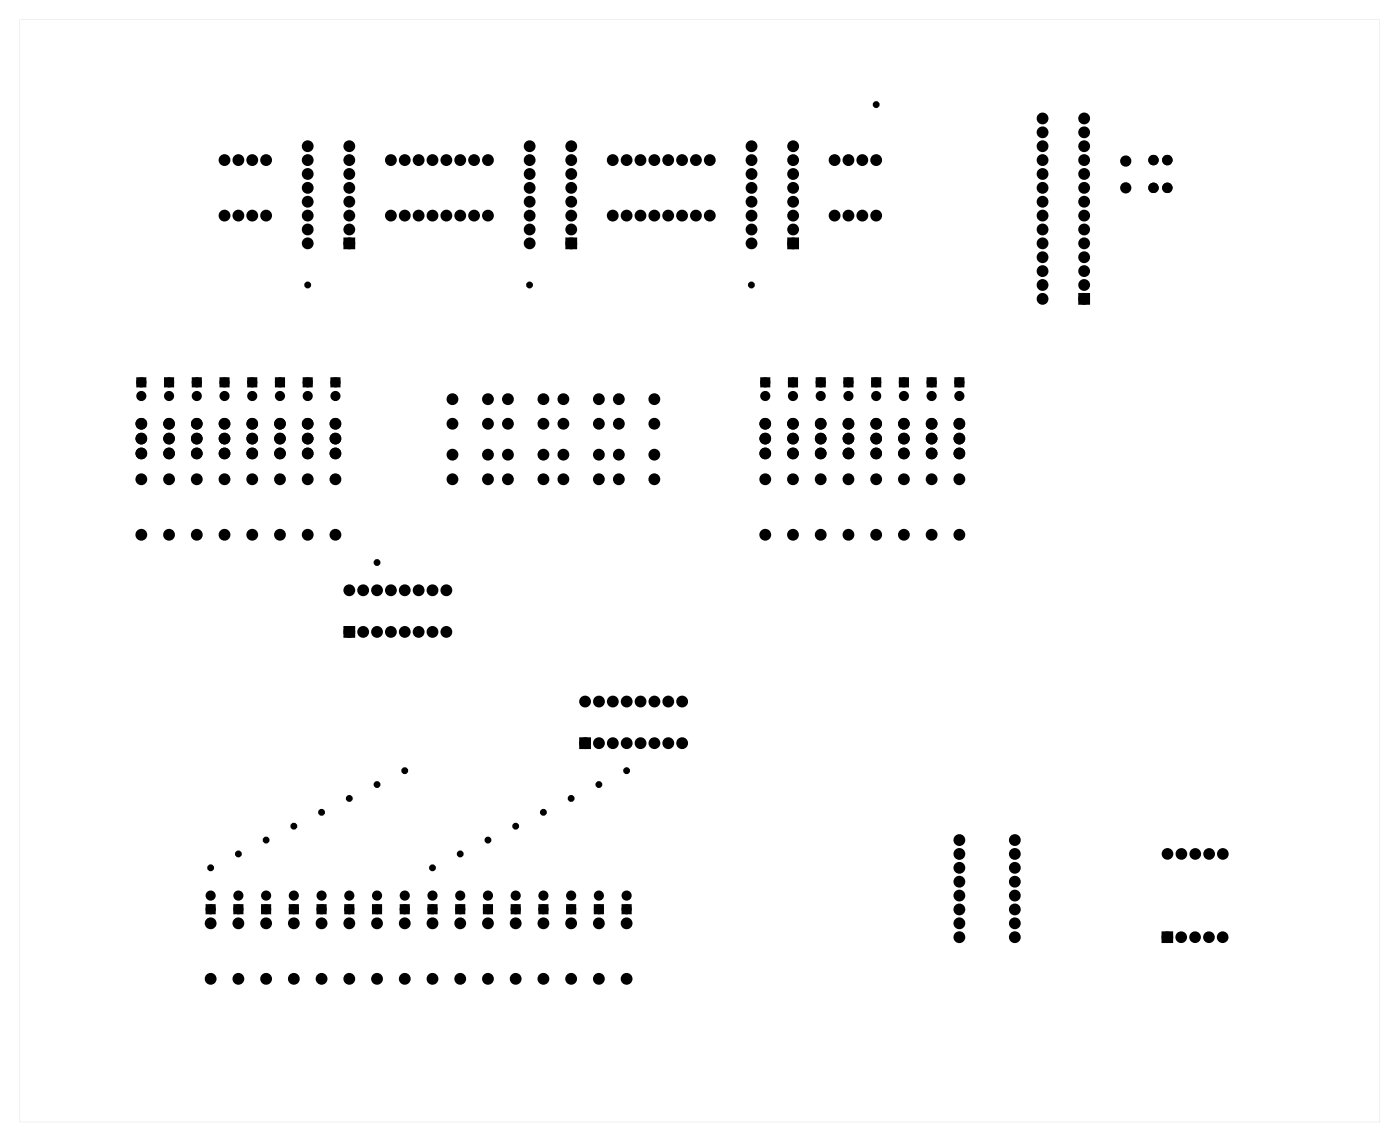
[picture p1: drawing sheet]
<svg xmlns="http://www.w3.org/2000/svg" width="256mm" height="209mm" viewBox="0 0 256 209" stroke-linecap="round" stroke-linejoin="round" font-family="sans-serif">
<g fill="#000">
<path d="M63.3 43.8h1.4v1.4h-1.4zM104 43.8h1.3v1.4h-1.3zM144.6 43.9h1.4v1.3h-1.4zM197.9 54h1.4v1.4h-1.4zM25.3 69.4h1.2v1.2h-1.2zM30.4 69.4h1.2v1.2h-1.2zM35.5 69.4h1.2v1.2h-1.2zM40.5 69.4h1.2v1.2h-1.2zM45.6 69.4h1.2v1.2h-1.2zM50.7 69.4h1.2v1.2h-1.2zM55.8 69.4h1.2v1.2h-1.2zM60.8 69.4h1.2v1.2h-1.2z"/>
<path d="M139.6 69.4h1.2v1.2h-1.2zM144.7 69.4h1.2v1.2h-1.2zM149.7 69.4h1.2v1.2h-1.2zM154.8 69.4h1.2v1.2h-1.2zM159.9 69.4h1.2v1.2h-1.2zM165 69.4h1.2v1.2h-1.2zM170.1 69.4h1.2v1.2h-1.2zM175.1 69.4h1.2v1.2h-1.2zM63.3 115h1.4v1.4h-1.4zM106.5 135.3h1.4v1.4h-1.4zM38 165.8h1.2v1.2h-1.2zM43.1 165.8h1.2v1.2h-1.2z"/>
<path d="M48.2 165.8h1.2v1.2h-1.2zM53.2 165.8h1.2v1.2h-1.2zM58.3 165.8h1.2v1.2h-1.2zM63.4 165.8h1.2v1.2h-1.2zM68.5 165.8h1.2v1.2h-1.2zM73.5 165.8h1.2v1.2h-1.2zM78.6 165.8h1.2v1.2h-1.2zM83.7 165.8h1.2v1.2h-1.2zM88.8 165.8h1.2v1.2h-1.2zM93.9 165.8h1.2v1.2h-1.2zM98.9 165.8h1.2v1.2h-1.2zM104 165.8h1.2v1.2h-1.2z"/>
<path d="M109.1 165.8h1.2v1.2h-1.2zM114.2 165.8h1.2v1.2h-1.2zM213.1 170.8h1.5v1.5h-1.5z"/>
<path d="M3.6 3.6h249.2v201.8h-249.2zM3.6 3.6v201.8h249.2v-201.8z"/>
</g>
<g fill="none" stroke="#000" stroke-width=".76" stroke-linecap="butt">
<path d="M63.3 43.8h1.4v1.4h-1.4zM104 43.8h1.3v1.4h-1.3zM144.6 43.9h1.4v1.3h-1.4zM197.9 54h1.4v1.4h-1.4zM63.3 115h1.4v1.4h-1.4zM106.5 135.3h1.4v1.4h-1.4z"/>
<circle cx="41.1" cy="29.3" r=".7"/>
<circle cx="41.1" cy="39.5" r=".7"/>
<circle cx="43.7" cy="29.3" r=".7"/>
<circle cx="43.7" cy="39.5" r=".7"/>
<circle cx="46.2" cy="29.3" r=".7"/>
<circle cx="46.2" cy="39.5" r=".7"/>
<circle cx="48.8" cy="29.3" r=".7"/>
<circle cx="48.8" cy="39.5" r=".7"/>
<circle cx="56.4" cy="34.4" r=".7"/>
<circle cx="56.4" cy="26.8" r=".7"/>
<circle cx="56.4" cy="36.9" r=".7"/>
<circle cx="56.4" cy="39.5" r=".7"/>
<circle cx="56.4" cy="29.3" r=".7"/>
<circle cx="56.4" cy="31.8" r=".7"/>
<circle cx="64" cy="39.5" r=".7"/>
<circle cx="64" cy="31.8" r=".7"/>
<circle cx="64" cy="36.9" r=".7"/>
<circle cx="64" cy="34.4" r=".7"/>
<circle cx="64" cy="29.3" r=".7"/>
<circle cx="64" cy="26.8" r=".7"/>
<circle cx="71.6" cy="29.3" r=".7"/>
<circle cx="71.6" cy="39.5" r=".7"/>
<circle cx="74.2" cy="29.3" r=".7"/>
<circle cx="74.2" cy="39.5" r=".7"/>
<circle cx="76.7" cy="29.3" r=".7"/>
<circle cx="76.7" cy="39.5" r=".7"/>
<circle cx="79.2" cy="29.3" r=".7"/>
<circle cx="79.2" cy="39.5" r=".7"/>
<circle cx="81.8" cy="29.3" r=".7"/>
<circle cx="81.8" cy="39.5" r=".7"/>
<circle cx="84.3" cy="29.3" r=".7"/>
<circle cx="84.3" cy="39.5" r=".7"/>
<circle cx="86.9" cy="29.3" r=".7"/>
<circle cx="86.9" cy="39.5" r=".7"/>
<circle cx="89.4" cy="29.3" r=".7"/>
<circle cx="89.4" cy="39.5" r=".7"/>
<circle cx="97" cy="26.8" r=".7"/>
<circle cx="97" cy="29.3" r=".7"/>
<circle cx="97" cy="31.8" r=".7"/>
<circle cx="97" cy="36.9" r=".7"/>
<circle cx="97" cy="34.4" r=".7"/>
<circle cx="97" cy="39.5" r=".7"/>
<circle cx="104.6" cy="36.9" r=".7"/>
<circle cx="104.6" cy="34.4" r=".7"/>
<circle cx="104.6" cy="26.8" r=".7"/>
<circle cx="104.6" cy="31.8" r=".7"/>
<circle cx="104.6" cy="29.3" r=".7"/>
<circle cx="104.6" cy="39.5" r=".7"/>
<circle cx="112.2" cy="29.3" r=".7"/>
<circle cx="112.2" cy="39.5" r=".7"/>
<circle cx="114.8" cy="29.3" r=".7"/>
<circle cx="114.8" cy="39.5" r=".7"/>
<circle cx="117.3" cy="29.3" r=".7"/>
<circle cx="117.3" cy="39.5" r=".7"/>
<circle cx="119.9" cy="29.3" r=".7"/>
<circle cx="119.9" cy="39.5" r=".7"/>
<circle cx="122.4" cy="29.3" r=".7"/>
<circle cx="122.4" cy="39.5" r=".7"/>
<circle cx="124.9" cy="29.3" r=".7"/>
<circle cx="124.9" cy="39.5" r=".7"/>
<circle cx="127.5" cy="29.3" r=".7"/>
<circle cx="127.5" cy="39.5" r=".7"/>
<circle cx="130" cy="29.3" r=".7"/>
<circle cx="130" cy="39.5" r=".7"/>
<circle cx="137.7" cy="26.8" r=".7"/>
<circle cx="137.7" cy="34.4" r=".7"/>
<circle cx="137.7" cy="39.5" r=".7"/>
<circle cx="137.7" cy="31.8" r=".7"/>
<circle cx="137.7" cy="29.3" r=".7"/>
<circle cx="137.7" cy="36.9" r=".7"/>
<circle cx="145.3" cy="39.5" r=".7"/>
<circle cx="145.3" cy="31.8" r=".7"/>
<circle cx="145.3" cy="29.3" r=".7"/>
<circle cx="145.3" cy="26.8" r=".7"/>
<circle cx="145.3" cy="36.9" r=".7"/>
<circle cx="145.3" cy="34.4" r=".7"/>
<circle cx="152.9" cy="29.3" r=".7"/>
<circle cx="152.9" cy="39.5" r=".7"/>
<circle cx="155.4" cy="29.3" r=".7"/>
<circle cx="155.4" cy="39.5" r=".7"/>
<circle cx="158" cy="29.3" r=".7"/>
<circle cx="158" cy="39.5" r=".7"/>
<circle cx="160.5" cy="29.3" r=".7"/>
<circle cx="160.5" cy="39.5" r=".7"/>
<circle cx="191" cy="24.2" r=".7"/>
<circle cx="191" cy="29.3" r=".7"/>
<circle cx="191" cy="26.8" r=".7"/>
<circle cx="191" cy="31.8" r=".7"/>
<circle cx="191" cy="21.7" r=".7"/>
<circle cx="191" cy="34.4" r=".7"/>
<circle cx="191" cy="36.9" r=".7"/>
<circle cx="191" cy="39.5" r=".7"/>
<circle cx="198.6" cy="31.8" r=".7"/>
<circle cx="198.6" cy="29.3" r=".7"/>
<circle cx="198.6" cy="26.8" r=".7"/>
<circle cx="198.6" cy="24.2" r=".7"/>
<circle cx="198.6" cy="21.7" r=".7"/>
<circle cx="198.6" cy="34.4" r=".7"/>
<circle cx="198.6" cy="39.5" r=".7"/>
<circle cx="198.6" cy="36.9" r=".7"/>
<circle cx="56.4" cy="44.5" r=".7"/>
<circle cx="56.4" cy="42" r=".7"/>
<circle cx="64" cy="44.5" r=".7"/>
<circle cx="64" cy="42" r=".7"/>
<circle cx="97" cy="44.5" r=".7"/>
<circle cx="97" cy="42" r=".7"/>
<circle cx="104.6" cy="44.5" r=".7"/>
<circle cx="104.6" cy="42" r=".7"/>
<circle cx="137.7" cy="44.5" r=".7"/>
<circle cx="137.7" cy="42" r=".7"/>
<circle cx="145.3" cy="44.5" r=".7"/>
<circle cx="145.3" cy="42" r=".7"/>
<circle cx="191" cy="54.7" r=".7"/>
<circle cx="191" cy="52.2" r=".7"/>
<circle cx="191" cy="44.5" r=".7"/>
<circle cx="191" cy="47.1" r=".7"/>
<circle cx="191" cy="42" r=".7"/>
<circle cx="191" cy="49.6" r=".7"/>
<circle cx="198.6" cy="54.7" r=".7"/>
<circle cx="198.6" cy="42" r=".7"/>
<circle cx="198.6" cy="49.6" r=".7"/>
<circle cx="198.6" cy="47.1" r=".7"/>
<circle cx="198.6" cy="52.2" r=".7"/>
<circle cx="198.6" cy="44.5" r=".7"/>
<circle cx="82.9" cy="77.6" r=".7"/>
<circle cx="82.9" cy="73.1" r=".7"/>
<circle cx="89.4" cy="77.6" r=".7"/>
<circle cx="89.4" cy="73.1" r=".7"/>
<circle cx="93" cy="77.6" r=".7"/>
<circle cx="93" cy="73.1" r=".7"/>
<circle cx="99.5" cy="77.6" r=".7"/>
<circle cx="99.5" cy="73.1" r=".7"/>
<circle cx="103.2" cy="77.6" r=".7"/>
<circle cx="103.2" cy="73.1" r=".7"/>
<circle cx="109.7" cy="77.6" r=".7"/>
<circle cx="109.7" cy="73.1" r=".7"/>
<circle cx="113.4" cy="77.6" r=".7"/>
<circle cx="113.4" cy="73.1" r=".7"/>
<circle cx="119.9" cy="77.6" r=".7"/>
<circle cx="119.9" cy="73.1" r=".7"/>
<circle cx="25.9" cy="87.7" r=".7"/>
<circle cx="25.9" cy="97.9" r=".7"/>
<circle cx="31" cy="87.7" r=".7"/>
<circle cx="31" cy="97.9" r=".7"/>
<circle cx="36.1" cy="87.7" r=".7"/>
<circle cx="36.1" cy="97.9" r=".7"/>
<circle cx="41.1" cy="87.7" r=".7"/>
<circle cx="41.1" cy="97.9" r=".7"/>
<circle cx="46.2" cy="87.7" r=".7"/>
<circle cx="46.2" cy="97.9" r=".7"/>
<circle cx="51.3" cy="87.7" r=".7"/>
<circle cx="51.3" cy="97.9" r=".7"/>
<circle cx="56.4" cy="87.7" r=".7"/>
<circle cx="56.4" cy="97.9" r=".7"/>
<circle cx="61.5" cy="87.7" r=".7"/>
<circle cx="61.5" cy="97.9" r=".7"/>
<circle cx="82.9" cy="87.7" r=".7"/>
<circle cx="82.9" cy="83.2" r=".7"/>
<circle cx="89.4" cy="87.7" r=".7"/>
<circle cx="89.4" cy="83.2" r=".7"/>
<circle cx="93" cy="87.7" r=".7"/>
<circle cx="93" cy="83.2" r=".7"/>
<circle cx="99.5" cy="87.7" r=".7"/>
<circle cx="99.5" cy="83.2" r=".7"/>
<circle cx="103.2" cy="87.7" r=".7"/>
<circle cx="103.2" cy="83.2" r=".7"/>
<circle cx="109.7" cy="87.7" r=".7"/>
<circle cx="109.7" cy="83.2" r=".7"/>
<circle cx="113.4" cy="87.7" r=".7"/>
<circle cx="113.4" cy="83.2" r=".7"/>
<circle cx="119.9" cy="87.7" r=".7"/>
<circle cx="119.9" cy="83.2" r=".7"/>
<circle cx="140.2" cy="87.7" r=".7"/>
<circle cx="140.2" cy="97.9" r=".7"/>
<circle cx="145.3" cy="87.7" r=".7"/>
<circle cx="145.3" cy="97.9" r=".7"/>
<circle cx="150.3" cy="87.7" r=".7"/>
<circle cx="150.3" cy="97.9" r=".7"/>
<circle cx="155.4" cy="87.7" r=".7"/>
<circle cx="155.4" cy="97.9" r=".7"/>
<circle cx="160.5" cy="87.7" r=".7"/>
<circle cx="160.5" cy="97.9" r=".7"/>
<circle cx="165.6" cy="87.7" r=".7"/>
<circle cx="165.6" cy="97.9" r=".7"/>
<circle cx="170.7" cy="87.7" r=".7"/>
<circle cx="170.7" cy="97.9" r=".7"/>
<circle cx="175.7" cy="87.7" r=".7"/>
<circle cx="175.7" cy="97.9" r=".7"/>
<circle cx="64" cy="108" r=".7"/>
<circle cx="64" cy="115.7" r=".7"/>
<circle cx="66.5" cy="108" r=".7"/>
<circle cx="66.5" cy="115.7" r=".7"/>
<circle cx="69.1" cy="108" r=".7"/>
<circle cx="69.1" cy="115.7" r=".7"/>
<circle cx="71.6" cy="108" r=".7"/>
<circle cx="71.6" cy="115.7" r=".7"/>
<circle cx="74.2" cy="108" r=".7"/>
<circle cx="74.2" cy="115.7" r=".7"/>
<circle cx="76.7" cy="108" r=".7"/>
<circle cx="76.7" cy="115.7" r=".7"/>
<circle cx="79.2" cy="108" r=".7"/>
<circle cx="79.2" cy="115.7" r=".7"/>
<circle cx="81.8" cy="108" r=".7"/>
<circle cx="81.8" cy="115.7" r=".7"/>
<circle cx="107.2" cy="128.4" r=".7"/>
<circle cx="107.2" cy="136" r=".7"/>
<circle cx="109.7" cy="128.4" r=".7"/>
<circle cx="109.7" cy="136" r=".7"/>
<circle cx="112.3" cy="128.4" r=".7"/>
<circle cx="112.3" cy="136" r=".7"/>
<circle cx="114.8" cy="128.4" r=".7"/>
<circle cx="114.8" cy="136" r=".7"/>
<circle cx="117.3" cy="128.4" r=".7"/>
<circle cx="117.3" cy="136" r=".7"/>
<circle cx="119.9" cy="128.4" r=".7"/>
<circle cx="119.9" cy="136" r=".7"/>
<circle cx="122.4" cy="128.4" r=".7"/>
<circle cx="122.4" cy="136" r=".7"/>
<circle cx="125" cy="128.4" r=".7"/>
<circle cx="125" cy="136" r=".7"/>
<circle cx="175.7" cy="158.8" r=".7"/>
<circle cx="175.7" cy="156.3" r=".7"/>
<circle cx="175.7" cy="153.8" r=".7"/>
<circle cx="185.9" cy="156.3" r=".7"/>
<circle cx="185.9" cy="158.8" r=".7"/>
<circle cx="185.9" cy="153.8" r=".7"/>
<circle cx="38.6" cy="169" r=".7"/>
<circle cx="38.6" cy="179.2" r=".7"/>
<circle cx="43.7" cy="169" r=".7"/>
<circle cx="43.7" cy="179.2" r=".7"/>
<circle cx="48.8" cy="169" r=".7"/>
<circle cx="48.8" cy="179.2" r=".7"/>
<circle cx="53.8" cy="169" r=".7"/>
<circle cx="53.8" cy="179.2" r=".7"/>
<circle cx="58.9" cy="169" r=".7"/>
<circle cx="58.9" cy="179.2" r=".7"/>
<circle cx="64" cy="169" r=".7"/>
<circle cx="64" cy="179.2" r=".7"/>
<circle cx="69.1" cy="169" r=".7"/>
<circle cx="69.1" cy="179.2" r=".7"/>
<circle cx="74.2" cy="169" r=".7"/>
<circle cx="74.2" cy="179.2" r=".7"/>
<circle cx="79.2" cy="169" r=".7"/>
<circle cx="79.2" cy="179.2" r=".7"/>
<circle cx="84.3" cy="169" r=".7"/>
<circle cx="84.3" cy="179.2" r=".7"/>
<circle cx="89.4" cy="169" r=".7"/>
<circle cx="89.4" cy="179.2" r=".7"/>
<circle cx="94.5" cy="169" r=".7"/>
<circle cx="94.5" cy="179.2" r=".7"/>
<circle cx="99.5" cy="169" r=".7"/>
<circle cx="99.5" cy="179.2" r=".7"/>
<circle cx="104.6" cy="169" r=".7"/>
<circle cx="104.6" cy="179.2" r=".7"/>
<circle cx="109.7" cy="169" r=".7"/>
<circle cx="109.7" cy="179.2" r=".7"/>
<circle cx="114.8" cy="169" r=".7"/>
<circle cx="114.8" cy="179.2" r=".7"/>
<circle cx="175.7" cy="166.5" r=".7"/>
<circle cx="175.7" cy="163.9" r=".7"/>
<circle cx="175.7" cy="171.5" r=".7"/>
<circle cx="175.7" cy="161.4" r=".7"/>
<circle cx="175.7" cy="169" r=".7"/>
<circle cx="185.9" cy="161.4" r=".7"/>
<circle cx="185.9" cy="166.5" r=".7"/>
<circle cx="185.9" cy="163.9" r=".7"/>
<circle cx="185.9" cy="169" r=".7"/>
<circle cx="185.9" cy="171.5" r=".7"/>
</g>
<g fill="#000">
<circle cx="160.5" cy="19.1" r=".35"/>
<circle cx="41.1" cy="39.5" r=".7"/>
<circle cx="41.1" cy="29.3" r=".7"/>
<circle cx="43.7" cy="39.5" r=".7"/>
<circle cx="43.7" cy="29.3" r=".7"/>
<circle cx="46.2" cy="39.5" r=".7"/>
<circle cx="46.2" cy="29.3" r=".7"/>
<circle cx="48.8" cy="39.5" r=".7"/>
<circle cx="48.8" cy="29.3" r=".7"/>
<circle cx="56.4" cy="26.8" r=".7"/>
<circle cx="56.4" cy="31.8" r=".7"/>
<circle cx="56.4" cy="29.3" r=".7"/>
<circle cx="56.4" cy="34.4" r=".7"/>
<circle cx="56.4" cy="39.5" r=".7"/>
<circle cx="56.4" cy="36.9" r=".7"/>
<circle cx="64" cy="31.8" r=".7"/>
<circle cx="64" cy="29.3" r=".7"/>
<circle cx="64" cy="26.8" r=".7"/>
<circle cx="64" cy="39.5" r=".7"/>
<circle cx="64" cy="36.9" r=".7"/>
<circle cx="64" cy="34.4" r=".7"/>
<circle cx="71.6" cy="39.5" r=".7"/>
<circle cx="71.6" cy="29.3" r=".7"/>
<circle cx="74.2" cy="39.5" r=".7"/>
<circle cx="74.2" cy="29.3" r=".7"/>
<circle cx="76.7" cy="39.5" r=".7"/>
<circle cx="76.7" cy="29.3" r=".7"/>
<circle cx="79.2" cy="39.5" r=".7"/>
<circle cx="79.2" cy="29.3" r=".7"/>
<circle cx="81.8" cy="39.5" r=".7"/>
<circle cx="81.8" cy="29.3" r=".7"/>
<circle cx="84.3" cy="39.5" r=".7"/>
<circle cx="84.3" cy="29.3" r=".7"/>
<circle cx="86.9" cy="39.5" r=".7"/>
<circle cx="86.9" cy="29.3" r=".7"/>
<circle cx="89.4" cy="39.5" r=".7"/>
<circle cx="89.4" cy="29.3" r=".7"/>
<circle cx="97" cy="26.8" r=".7"/>
<circle cx="97" cy="39.5" r=".7"/>
<circle cx="97" cy="34.4" r=".7"/>
<circle cx="97" cy="36.9" r=".7"/>
<circle cx="97" cy="29.3" r=".7"/>
<circle cx="97" cy="31.8" r=".7"/>
<circle cx="104.6" cy="26.8" r=".7"/>
<circle cx="104.6" cy="39.5" r=".7"/>
<circle cx="104.6" cy="31.8" r=".7"/>
<circle cx="104.6" cy="34.4" r=".7"/>
<circle cx="104.6" cy="29.3" r=".7"/>
<circle cx="104.6" cy="36.9" r=".7"/>
<circle cx="112.2" cy="39.5" r=".7"/>
<circle cx="112.2" cy="29.3" r=".7"/>
<circle cx="114.8" cy="39.5" r=".7"/>
<circle cx="114.8" cy="29.3" r=".7"/>
<circle cx="117.3" cy="39.5" r=".7"/>
<circle cx="117.3" cy="29.3" r=".7"/>
<circle cx="119.9" cy="39.5" r=".7"/>
<circle cx="119.9" cy="29.3" r=".7"/>
<circle cx="122.4" cy="39.5" r=".7"/>
<circle cx="122.4" cy="29.3" r=".7"/>
<circle cx="124.9" cy="39.5" r=".7"/>
<circle cx="124.9" cy="29.3" r=".7"/>
<circle cx="127.5" cy="39.5" r=".7"/>
<circle cx="127.5" cy="29.3" r=".7"/>
<circle cx="130" cy="39.5" r=".7"/>
<circle cx="130" cy="29.3" r=".7"/>
<circle cx="137.7" cy="26.8" r=".7"/>
<circle cx="137.7" cy="39.5" r=".7"/>
<circle cx="137.7" cy="36.9" r=".7"/>
<circle cx="137.7" cy="31.8" r=".7"/>
<circle cx="137.7" cy="29.3" r=".7"/>
<circle cx="137.7" cy="34.4" r=".7"/>
<circle cx="145.3" cy="26.8" r=".7"/>
<circle cx="145.3" cy="39.5" r=".7"/>
<circle cx="145.3" cy="31.8" r=".7"/>
<circle cx="145.3" cy="36.9" r=".7"/>
<circle cx="145.3" cy="34.4" r=".7"/>
<circle cx="145.3" cy="29.3" r=".7"/>
<circle cx="152.9" cy="39.5" r=".7"/>
<circle cx="152.9" cy="29.3" r=".7"/>
<circle cx="155.4" cy="39.5" r=".7"/>
<circle cx="155.4" cy="29.3" r=".7"/>
<circle cx="158" cy="39.5" r=".7"/>
<circle cx="158" cy="29.3" r=".7"/>
<circle cx="160.5" cy="39.5" r=".7"/>
<circle cx="160.5" cy="29.3" r=".7"/>
<circle cx="191" cy="29.3" r=".7"/>
<circle cx="191" cy="26.8" r=".7"/>
<circle cx="191" cy="31.8" r=".7"/>
<circle cx="191" cy="24.2" r=".7"/>
<circle cx="191" cy="21.7" r=".7"/>
<circle cx="191" cy="34.4" r=".7"/>
<circle cx="191" cy="39.5" r=".7"/>
<circle cx="191" cy="36.9" r=".7"/>
<circle cx="198.6" cy="31.8" r=".7"/>
<circle cx="198.6" cy="29.3" r=".7"/>
<circle cx="198.6" cy="26.8" r=".7"/>
<circle cx="198.6" cy="24.2" r=".7"/>
<circle cx="198.6" cy="21.7" r=".7"/>
<circle cx="198.6" cy="36.9" r=".7"/>
<circle cx="198.6" cy="34.4" r=".7"/>
<circle cx="198.6" cy="39.5" r=".7"/>
<circle cx="206.2" cy="29.5" r=".65"/>
<circle cx="206.2" cy="34.4" r=".65"/>
<circle cx="211.3" cy="29.3" r=".59"/>
<circle cx="211.3" cy="34.4" r=".59"/>
<circle cx="213.8" cy="29.3" r=".59"/>
<circle cx="213.8" cy="34.4" r=".59"/>
<circle cx="56.4" cy="52.2" r=".35"/>
<circle cx="56.4" cy="44.5" r=".7"/>
<circle cx="56.4" cy="42" r=".7"/>
<circle cx="64" cy="44.5" r=".7"/>
<circle cx="64" cy="42" r=".7"/>
<circle cx="97" cy="52.2" r=".35"/>
<circle cx="97" cy="44.5" r=".7"/>
<circle cx="97" cy="42" r=".7"/>
<circle cx="104.6" cy="44.5" r=".7"/>
<circle cx="104.6" cy="42" r=".7"/>
<circle cx="137.6" cy="52.2" r=".35"/>
<circle cx="137.7" cy="42" r=".7"/>
<circle cx="137.7" cy="44.5" r=".7"/>
<circle cx="145.3" cy="42" r=".7"/>
<circle cx="145.3" cy="44.5" r=".7"/>
<circle cx="191" cy="47.1" r=".7"/>
<circle cx="191" cy="44.5" r=".7"/>
<circle cx="191" cy="42" r=".7"/>
<circle cx="191" cy="52.2" r=".7"/>
<circle cx="191" cy="49.6" r=".7"/>
<circle cx="191" cy="54.7" r=".7"/>
<circle cx="198.6" cy="47.1" r=".7"/>
<circle cx="198.6" cy="44.5" r=".7"/>
<circle cx="198.6" cy="42" r=".7"/>
<circle cx="198.6" cy="52.2" r=".7"/>
<circle cx="198.6" cy="49.6" r=".7"/>
<circle cx="198.6" cy="54.7" r=".7"/>
<circle cx="25.9" cy="77.6" r=".72"/>
<circle cx="25.9" cy="70" r=".6"/>
<circle cx="25.9" cy="72.5" r=".6"/>
<circle cx="31" cy="77.6" r=".72"/>
<circle cx="31" cy="70" r=".6"/>
<circle cx="31" cy="72.5" r=".6"/>
<circle cx="36" cy="77.6" r=".72"/>
<circle cx="36.1" cy="70" r=".6"/>
<circle cx="36.1" cy="72.5" r=".6"/>
<circle cx="41.1" cy="77.6" r=".72"/>
<circle cx="41.1" cy="70" r=".6"/>
<circle cx="41.1" cy="72.5" r=".6"/>
<circle cx="46.2" cy="77.6" r=".72"/>
<circle cx="46.2" cy="70" r=".6"/>
<circle cx="46.2" cy="72.5" r=".6"/>
<circle cx="51.3" cy="77.6" r=".72"/>
<circle cx="51.3" cy="70" r=".6"/>
<circle cx="51.3" cy="72.5" r=".6"/>
<circle cx="56.4" cy="77.6" r=".72"/>
<circle cx="56.4" cy="70" r=".6"/>
<circle cx="56.4" cy="72.5" r=".6"/>
<circle cx="61.4" cy="70" r=".6"/>
<circle cx="61.4" cy="72.5" r=".6"/>
<circle cx="61.4" cy="77.6" r=".72"/>
<circle cx="82.9" cy="77.6" r=".7"/>
<circle cx="82.9" cy="73.1" r=".7"/>
<circle cx="89.4" cy="73.1" r=".7"/>
<circle cx="89.4" cy="77.6" r=".7"/>
<circle cx="93" cy="77.6" r=".7"/>
<circle cx="93" cy="73.1" r=".7"/>
<circle cx="99.5" cy="73.1" r=".7"/>
<circle cx="99.5" cy="77.6" r=".7"/>
<circle cx="103.2" cy="77.6" r=".7"/>
<circle cx="103.2" cy="73.1" r=".7"/>
<circle cx="109.7" cy="73.1" r=".7"/>
<circle cx="109.7" cy="77.6" r=".7"/>
<circle cx="113.4" cy="73.1" r=".7"/>
<circle cx="113.4" cy="77.6" r=".7"/>
<circle cx="119.9" cy="73.1" r=".7"/>
<circle cx="119.9" cy="77.6" r=".7"/>
<circle cx="140.2" cy="77.6" r=".72"/>
<circle cx="140.2" cy="70" r=".6"/>
<circle cx="140.2" cy="72.5" r=".6"/>
<circle cx="145.3" cy="77.6" r=".72"/>
<circle cx="145.3" cy="70" r=".6"/>
<circle cx="145.3" cy="72.5" r=".6"/>
<circle cx="150.3" cy="77.6" r=".72"/>
<circle cx="150.3" cy="70" r=".6"/>
<circle cx="150.3" cy="72.5" r=".6"/>
<circle cx="155.4" cy="77.6" r=".72"/>
<circle cx="155.4" cy="70" r=".6"/>
<circle cx="155.4" cy="72.5" r=".6"/>
<circle cx="160.5" cy="77.6" r=".72"/>
<circle cx="160.5" cy="70" r=".6"/>
<circle cx="160.5" cy="72.5" r=".6"/>
<circle cx="165.6" cy="77.6" r=".72"/>
<circle cx="165.6" cy="70" r=".6"/>
<circle cx="165.6" cy="72.5" r=".6"/>
<circle cx="170.7" cy="77.6" r=".72"/>
<circle cx="170.7" cy="70" r=".6"/>
<circle cx="170.7" cy="72.5" r=".6"/>
<circle cx="175.7" cy="77.6" r=".72"/>
<circle cx="175.7" cy="70" r=".6"/>
<circle cx="175.7" cy="72.5" r=".6"/>
<circle cx="25.9" cy="80.3" r=".72"/>
<circle cx="25.9" cy="83" r=".72"/>
<circle cx="25.9" cy="87.7" r=".7"/>
<circle cx="25.9" cy="97.9" r=".7"/>
<circle cx="31" cy="80.3" r=".72"/>
<circle cx="31" cy="83" r=".72"/>
<circle cx="31" cy="87.7" r=".7"/>
<circle cx="31" cy="97.9" r=".7"/>
<circle cx="36" cy="80.3" r=".72"/>
<circle cx="36" cy="83" r=".72"/>
<circle cx="36.1" cy="87.7" r=".7"/>
<circle cx="36.1" cy="97.9" r=".7"/>
<circle cx="41.1" cy="80.3" r=".72"/>
<circle cx="41.1" cy="83" r=".72"/>
<circle cx="41.1" cy="87.7" r=".7"/>
<circle cx="41.1" cy="97.9" r=".7"/>
<circle cx="46.2" cy="80.3" r=".72"/>
<circle cx="46.2" cy="83" r=".72"/>
<circle cx="46.2" cy="87.7" r=".7"/>
<circle cx="46.2" cy="97.9" r=".7"/>
<circle cx="51.3" cy="80.3" r=".72"/>
<circle cx="51.3" cy="83" r=".72"/>
<circle cx="51.3" cy="87.7" r=".7"/>
<circle cx="51.3" cy="97.9" r=".7"/>
<circle cx="56.4" cy="80.3" r=".72"/>
<circle cx="56.4" cy="83" r=".72"/>
<circle cx="56.4" cy="87.7" r=".7"/>
<circle cx="56.4" cy="97.9" r=".7"/>
<circle cx="61.4" cy="80.3" r=".72"/>
<circle cx="61.4" cy="83" r=".72"/>
<circle cx="61.5" cy="87.7" r=".7"/>
<circle cx="61.5" cy="97.9" r=".7"/>
<circle cx="82.9" cy="87.7" r=".7"/>
<circle cx="82.9" cy="83.2" r=".7"/>
<circle cx="89.4" cy="87.7" r=".7"/>
<circle cx="89.4" cy="83.2" r=".7"/>
<circle cx="93" cy="87.7" r=".7"/>
<circle cx="93" cy="83.2" r=".7"/>
<circle cx="99.5" cy="87.7" r=".7"/>
<circle cx="99.5" cy="83.2" r=".7"/>
<circle cx="103.2" cy="87.7" r=".7"/>
<circle cx="103.2" cy="83.2" r=".7"/>
<circle cx="109.7" cy="87.7" r=".7"/>
<circle cx="109.7" cy="83.2" r=".7"/>
<circle cx="113.4" cy="87.7" r=".7"/>
<circle cx="113.4" cy="83.2" r=".7"/>
<circle cx="119.9" cy="87.7" r=".7"/>
<circle cx="119.9" cy="83.2" r=".7"/>
<circle cx="140.2" cy="80.3" r=".72"/>
<circle cx="140.2" cy="83" r=".72"/>
<circle cx="140.2" cy="97.9" r=".7"/>
<circle cx="140.2" cy="87.7" r=".7"/>
<circle cx="145.3" cy="80.3" r=".72"/>
<circle cx="145.3" cy="83" r=".72"/>
<circle cx="145.3" cy="97.9" r=".7"/>
<circle cx="145.3" cy="87.7" r=".7"/>
<circle cx="150.3" cy="80.3" r=".72"/>
<circle cx="150.3" cy="83" r=".72"/>
<circle cx="150.3" cy="97.9" r=".7"/>
<circle cx="150.3" cy="87.7" r=".7"/>
<circle cx="155.4" cy="80.3" r=".72"/>
<circle cx="155.4" cy="83" r=".72"/>
<circle cx="155.4" cy="97.9" r=".7"/>
<circle cx="155.4" cy="87.7" r=".7"/>
<circle cx="160.5" cy="80.3" r=".72"/>
<circle cx="160.5" cy="83" r=".72"/>
<circle cx="160.5" cy="97.9" r=".7"/>
<circle cx="160.5" cy="87.7" r=".7"/>
<circle cx="165.6" cy="80.3" r=".72"/>
<circle cx="165.6" cy="83" r=".72"/>
<circle cx="165.6" cy="97.9" r=".7"/>
<circle cx="165.6" cy="87.7" r=".7"/>
<circle cx="170.7" cy="80.3" r=".72"/>
<circle cx="170.7" cy="83" r=".72"/>
<circle cx="170.7" cy="97.9" r=".7"/>
<circle cx="170.7" cy="87.7" r=".7"/>
<circle cx="175.7" cy="80.3" r=".72"/>
<circle cx="175.7" cy="83" r=".72"/>
<circle cx="175.7" cy="97.9" r=".7"/>
<circle cx="175.7" cy="87.7" r=".7"/>
<circle cx="64" cy="115.7" r=".7"/>
<circle cx="64" cy="108" r=".7"/>
<circle cx="66.5" cy="115.7" r=".7"/>
<circle cx="66.5" cy="108" r=".7"/>
<circle cx="69.1" cy="103" r=".35"/>
<circle cx="69.1" cy="115.7" r=".7"/>
<circle cx="69.1" cy="108" r=".7"/>
<circle cx="71.6" cy="115.7" r=".7"/>
<circle cx="71.6" cy="108" r=".7"/>
<circle cx="74.2" cy="115.7" r=".7"/>
<circle cx="74.2" cy="108" r=".7"/>
<circle cx="76.7" cy="108" r=".7"/>
<circle cx="76.7" cy="115.7" r=".7"/>
<circle cx="79.2" cy="115.7" r=".7"/>
<circle cx="79.2" cy="108" r=".7"/>
<circle cx="81.8" cy="115.7" r=".7"/>
<circle cx="81.8" cy="108" r=".7"/>
<circle cx="107.2" cy="128.4" r=".7"/>
<circle cx="107.2" cy="136" r=".7"/>
<circle cx="109.7" cy="128.4" r=".7"/>
<circle cx="109.7" cy="136" r=".7"/>
<circle cx="112.3" cy="128.4" r=".7"/>
<circle cx="112.3" cy="136" r=".7"/>
<circle cx="114.8" cy="128.4" r=".7"/>
<circle cx="114.8" cy="136" r=".7"/>
<circle cx="117.3" cy="128.4" r=".7"/>
<circle cx="117.3" cy="136" r=".7"/>
<circle cx="119.9" cy="128.4" r=".7"/>
<circle cx="119.9" cy="136" r=".7"/>
<circle cx="122.4" cy="128.4" r=".7"/>
<circle cx="122.4" cy="136" r=".7"/>
<circle cx="125" cy="128.4" r=".7"/>
<circle cx="125" cy="136" r=".7"/>
<circle cx="38.6" cy="158.8" r=".35"/>
<circle cx="43.7" cy="156.3" r=".35"/>
<circle cx="48.7" cy="153.8" r=".35"/>
<circle cx="53.8" cy="151.2" r=".35"/>
<circle cx="58.9" cy="148.7" r=".35"/>
<circle cx="64" cy="146.1" r=".35"/>
<circle cx="69.1" cy="143.6" r=".35"/>
<circle cx="74.1" cy="141.1" r=".35"/>
<circle cx="79.2" cy="158.8" r=".35"/>
<circle cx="84.3" cy="156.3" r=".35"/>
<circle cx="89.4" cy="153.8" r=".35"/>
<circle cx="94.5" cy="151.2" r=".35"/>
<circle cx="99.5" cy="148.7" r=".35"/>
<circle cx="104.6" cy="146.1" r=".35"/>
<circle cx="109.7" cy="143.6" r=".35"/>
<circle cx="114.8" cy="141.1" r=".35"/>
<circle cx="175.7" cy="156.3" r=".7"/>
<circle cx="175.7" cy="158.8" r=".7"/>
<circle cx="175.7" cy="153.8" r=".7"/>
<circle cx="185.9" cy="153.8" r=".7"/>
<circle cx="185.9" cy="158.8" r=".7"/>
<circle cx="185.9" cy="156.3" r=".7"/>
<circle cx="213.9" cy="156.3" r=".72"/>
<circle cx="216.4" cy="156.3" r=".72"/>
<circle cx="219" cy="156.3" r=".72"/>
<circle cx="221.5" cy="156.3" r=".72"/>
<circle cx="224" cy="156.3" r=".72"/>
<circle cx="38.6" cy="163.9" r=".6"/>
<circle cx="38.6" cy="166.4" r=".6"/>
<circle cx="38.6" cy="169" r=".7"/>
<circle cx="38.6" cy="179.2" r=".7"/>
<circle cx="43.7" cy="163.9" r=".6"/>
<circle cx="43.7" cy="166.4" r=".6"/>
<circle cx="43.7" cy="169" r=".7"/>
<circle cx="43.7" cy="179.2" r=".7"/>
<circle cx="48.8" cy="163.9" r=".6"/>
<circle cx="48.8" cy="166.4" r=".6"/>
<circle cx="48.8" cy="169" r=".7"/>
<circle cx="48.8" cy="179.2" r=".7"/>
<circle cx="53.8" cy="163.9" r=".6"/>
<circle cx="53.8" cy="166.4" r=".6"/>
<circle cx="53.8" cy="169" r=".7"/>
<circle cx="53.8" cy="179.2" r=".7"/>
<circle cx="58.9" cy="163.9" r=".6"/>
<circle cx="58.9" cy="166.4" r=".6"/>
<circle cx="58.9" cy="169" r=".7"/>
<circle cx="58.9" cy="179.2" r=".7"/>
<circle cx="64" cy="163.9" r=".6"/>
<circle cx="64" cy="166.4" r=".6"/>
<circle cx="64" cy="169" r=".7"/>
<circle cx="64" cy="179.2" r=".7"/>
<circle cx="69.1" cy="163.9" r=".6"/>
<circle cx="69.1" cy="166.4" r=".6"/>
<circle cx="69.1" cy="169" r=".7"/>
<circle cx="69.1" cy="179.2" r=".7"/>
<circle cx="74.1" cy="163.9" r=".6"/>
<circle cx="74.1" cy="166.4" r=".6"/>
<circle cx="74.2" cy="169" r=".7"/>
<circle cx="74.2" cy="179.2" r=".7"/>
<circle cx="79.2" cy="163.9" r=".6"/>
<circle cx="79.2" cy="166.4" r=".6"/>
<circle cx="79.2" cy="169" r=".7"/>
<circle cx="79.2" cy="179.2" r=".7"/>
<circle cx="84.3" cy="163.9" r=".6"/>
<circle cx="84.3" cy="166.4" r=".6"/>
<circle cx="84.3" cy="169" r=".7"/>
<circle cx="84.3" cy="179.2" r=".7"/>
<circle cx="89.4" cy="163.9" r=".6"/>
<circle cx="89.4" cy="166.4" r=".6"/>
<circle cx="89.4" cy="169" r=".7"/>
<circle cx="89.4" cy="179.2" r=".7"/>
<circle cx="94.5" cy="163.9" r=".6"/>
<circle cx="94.5" cy="166.4" r=".6"/>
<circle cx="94.5" cy="169" r=".7"/>
<circle cx="94.5" cy="179.2" r=".7"/>
<circle cx="99.5" cy="163.9" r=".6"/>
<circle cx="99.5" cy="166.4" r=".6"/>
<circle cx="99.5" cy="169" r=".7"/>
<circle cx="99.5" cy="179.2" r=".7"/>
<circle cx="104.6" cy="163.9" r=".6"/>
<circle cx="104.6" cy="166.4" r=".6"/>
<circle cx="104.6" cy="169" r=".7"/>
<circle cx="104.6" cy="179.2" r=".7"/>
<circle cx="109.7" cy="163.9" r=".6"/>
<circle cx="109.7" cy="166.4" r=".6"/>
<circle cx="109.7" cy="169" r=".7"/>
<circle cx="109.7" cy="179.2" r=".7"/>
<circle cx="114.8" cy="163.9" r=".6"/>
<circle cx="114.8" cy="166.4" r=".6"/>
<circle cx="114.8" cy="169" r=".7"/>
<circle cx="114.8" cy="179.2" r=".7"/>
<circle cx="175.7" cy="161.4" r=".7"/>
<circle cx="175.7" cy="163.9" r=".7"/>
<circle cx="175.7" cy="166.5" r=".7"/>
<circle cx="175.7" cy="171.5" r=".7"/>
<circle cx="175.7" cy="169" r=".7"/>
<circle cx="185.9" cy="163.9" r=".7"/>
<circle cx="185.9" cy="161.4" r=".7"/>
<circle cx="185.9" cy="166.5" r=".7"/>
<circle cx="185.9" cy="171.5" r=".7"/>
<circle cx="185.9" cy="169" r=".7"/>
<circle cx="213.8" cy="171.5" r=".72"/>
<circle cx="216.4" cy="171.5" r=".72"/>
<circle cx="218.9" cy="171.5" r=".72"/>
<circle cx="221.5" cy="171.5" r=".72"/>
<circle cx="224" cy="171.5" r=".72"/>
</g>
<g fill="none" stroke="#000" stroke-width=".75" stroke-linecap="butt">
<circle cx="206.2" cy="29.5" r=".65"/>
<circle cx="206.2" cy="34.4" r=".65"/>
</g>
<g fill="none" stroke="#000" stroke-width=".73" stroke-linecap="butt">
<circle cx="211.3" cy="29.3" r=".59"/>
<circle cx="211.3" cy="34.4" r=".59"/>
<circle cx="213.8" cy="29.3" r=".59"/>
<circle cx="213.8" cy="34.4" r=".59"/>
</g>
<g fill="none" stroke="#000" stroke-width=".69" stroke-linecap="butt">
<path d="M213.1 170.8h1.5v1.5h-1.5z"/>
<circle cx="25.9" cy="77.6" r=".72"/>
<circle cx="31" cy="77.6" r=".72"/>
<circle cx="36" cy="77.6" r=".72"/>
<circle cx="41.1" cy="77.6" r=".72"/>
<circle cx="46.2" cy="77.6" r=".72"/>
<circle cx="51.3" cy="77.6" r=".72"/>
<circle cx="56.4" cy="77.6" r=".72"/>
<circle cx="61.4" cy="77.6" r=".72"/>
<circle cx="140.2" cy="77.6" r=".72"/>
<circle cx="145.3" cy="77.6" r=".72"/>
<circle cx="150.3" cy="77.6" r=".72"/>
<circle cx="155.4" cy="77.6" r=".72"/>
<circle cx="160.5" cy="77.6" r=".72"/>
<circle cx="165.6" cy="77.6" r=".72"/>
<circle cx="170.7" cy="77.6" r=".72"/>
<circle cx="175.7" cy="77.6" r=".72"/>
<circle cx="25.9" cy="80.3" r=".72"/>
<circle cx="25.9" cy="83" r=".72"/>
<circle cx="31" cy="80.3" r=".72"/>
<circle cx="31" cy="83" r=".72"/>
<circle cx="36" cy="80.3" r=".72"/>
<circle cx="36" cy="83" r=".72"/>
<circle cx="41.1" cy="80.3" r=".72"/>
<circle cx="41.1" cy="83" r=".72"/>
<circle cx="46.2" cy="80.3" r=".72"/>
<circle cx="46.2" cy="83" r=".72"/>
<circle cx="51.3" cy="80.3" r=".72"/>
<circle cx="51.3" cy="83" r=".72"/>
<circle cx="56.4" cy="80.3" r=".72"/>
<circle cx="56.4" cy="83" r=".72"/>
<circle cx="61.4" cy="80.3" r=".72"/>
<circle cx="61.4" cy="83" r=".72"/>
<circle cx="140.2" cy="80.3" r=".72"/>
<circle cx="140.2" cy="83" r=".72"/>
<circle cx="145.3" cy="80.3" r=".72"/>
<circle cx="145.3" cy="83" r=".72"/>
<circle cx="150.3" cy="80.3" r=".72"/>
<circle cx="150.3" cy="83" r=".72"/>
<circle cx="155.4" cy="80.3" r=".72"/>
<circle cx="155.4" cy="83" r=".72"/>
<circle cx="160.5" cy="80.3" r=".72"/>
<circle cx="160.5" cy="83" r=".72"/>
<circle cx="165.6" cy="80.3" r=".72"/>
<circle cx="165.6" cy="83" r=".72"/>
<circle cx="170.7" cy="80.3" r=".72"/>
<circle cx="170.7" cy="83" r=".72"/>
<circle cx="175.7" cy="80.3" r=".72"/>
<circle cx="175.7" cy="83" r=".72"/>
<circle cx="213.9" cy="156.3" r=".72"/>
<circle cx="216.4" cy="156.3" r=".72"/>
<circle cx="219" cy="156.3" r=".72"/>
<circle cx="221.5" cy="156.3" r=".72"/>
<circle cx="224" cy="156.3" r=".72"/>
<circle cx="213.8" cy="171.5" r=".72"/>
<circle cx="216.4" cy="171.5" r=".72"/>
<circle cx="218.9" cy="171.5" r=".72"/>
<circle cx="221.5" cy="171.5" r=".72"/>
<circle cx="224" cy="171.5" r=".72"/>
</g>
<g fill="none" stroke="#000" stroke-width=".65" stroke-linecap="butt">
<path d="M25.3 69.4h1.2v1.2h-1.2zM30.4 69.4h1.2v1.2h-1.2zM35.5 69.4h1.2v1.2h-1.2zM40.5 69.4h1.2v1.2h-1.2zM45.6 69.4h1.2v1.2h-1.2zM50.7 69.4h1.2v1.2h-1.2zM55.8 69.4h1.2v1.2h-1.2zM60.8 69.4h1.2v1.2h-1.2zM139.6 69.4h1.2v1.2h-1.2zM144.7 69.4h1.2v1.2h-1.2zM149.7 69.4h1.2v1.2h-1.2zM154.8 69.4h1.2v1.2h-1.2z"/>
<path d="M159.9 69.4h1.2v1.2h-1.2zM165 69.4h1.2v1.2h-1.2zM170.1 69.4h1.2v1.2h-1.2zM175.1 69.4h1.2v1.2h-1.2zM38 165.8h1.2v1.2h-1.2zM43.1 165.8h1.2v1.2h-1.2zM48.2 165.8h1.2v1.2h-1.2zM53.2 165.8h1.2v1.2h-1.2zM58.3 165.8h1.2v1.2h-1.2zM63.4 165.8h1.2v1.2h-1.2zM68.5 165.8h1.2v1.2h-1.2zM73.5 165.8h1.2v1.2h-1.2z"/>
<path d="M78.6 165.8h1.2v1.2h-1.2zM83.7 165.8h1.2v1.2h-1.2zM88.8 165.8h1.2v1.2h-1.2zM93.9 165.8h1.2v1.2h-1.2zM98.9 165.8h1.2v1.2h-1.2zM104 165.8h1.2v1.2h-1.2zM109.1 165.8h1.2v1.2h-1.2zM114.2 165.8h1.2v1.2h-1.2z"/>
<circle cx="25.9" cy="72.5" r=".6"/>
<circle cx="25.9" cy="70" r=".6"/>
<circle cx="31" cy="72.5" r=".6"/>
<circle cx="31" cy="70" r=".6"/>
<circle cx="36.1" cy="72.5" r=".6"/>
<circle cx="36.1" cy="70" r=".6"/>
<circle cx="41.1" cy="72.5" r=".6"/>
<circle cx="41.1" cy="70" r=".6"/>
<circle cx="46.2" cy="72.5" r=".6"/>
<circle cx="46.2" cy="70" r=".6"/>
<circle cx="51.3" cy="72.5" r=".6"/>
<circle cx="51.3" cy="70" r=".6"/>
<circle cx="56.4" cy="72.5" r=".6"/>
<circle cx="56.4" cy="70" r=".6"/>
<circle cx="61.4" cy="72.5" r=".6"/>
<circle cx="61.4" cy="70" r=".6"/>
<circle cx="140.2" cy="72.5" r=".6"/>
<circle cx="140.2" cy="70" r=".6"/>
<circle cx="145.3" cy="72.5" r=".6"/>
<circle cx="145.3" cy="70" r=".6"/>
<circle cx="150.3" cy="72.5" r=".6"/>
<circle cx="150.3" cy="70" r=".6"/>
<circle cx="155.4" cy="72.5" r=".6"/>
<circle cx="155.4" cy="70" r=".6"/>
<circle cx="160.5" cy="72.5" r=".6"/>
<circle cx="160.5" cy="70" r=".6"/>
<circle cx="165.6" cy="72.5" r=".6"/>
<circle cx="165.6" cy="70" r=".6"/>
<circle cx="170.7" cy="72.5" r=".6"/>
<circle cx="170.7" cy="70" r=".6"/>
<circle cx="175.7" cy="72.5" r=".6"/>
<circle cx="175.7" cy="70" r=".6"/>
<circle cx="38.6" cy="166.4" r=".6"/>
<circle cx="38.6" cy="163.9" r=".6"/>
<circle cx="43.7" cy="166.4" r=".6"/>
<circle cx="43.7" cy="163.9" r=".6"/>
<circle cx="48.8" cy="166.4" r=".6"/>
<circle cx="48.8" cy="163.9" r=".6"/>
<circle cx="53.8" cy="166.4" r=".6"/>
<circle cx="53.8" cy="163.9" r=".6"/>
<circle cx="58.9" cy="166.4" r=".6"/>
<circle cx="58.9" cy="163.9" r=".6"/>
<circle cx="64" cy="166.4" r=".6"/>
<circle cx="64" cy="163.9" r=".6"/>
<circle cx="69.1" cy="166.4" r=".6"/>
<circle cx="69.1" cy="163.9" r=".6"/>
<circle cx="74.1" cy="166.4" r=".6"/>
<circle cx="74.1" cy="163.9" r=".6"/>
<circle cx="79.2" cy="166.4" r=".6"/>
<circle cx="79.2" cy="163.9" r=".6"/>
<circle cx="84.3" cy="166.4" r=".6"/>
<circle cx="84.3" cy="163.9" r=".6"/>
<circle cx="89.4" cy="166.4" r=".6"/>
<circle cx="89.4" cy="163.9" r=".6"/>
<circle cx="94.5" cy="166.4" r=".6"/>
<circle cx="94.5" cy="163.9" r=".6"/>
<circle cx="99.5" cy="166.4" r=".6"/>
<circle cx="99.5" cy="163.9" r=".6"/>
<circle cx="104.6" cy="166.4" r=".6"/>
<circle cx="104.6" cy="163.9" r=".6"/>
<circle cx="109.7" cy="166.4" r=".6"/>
<circle cx="109.7" cy="163.9" r=".6"/>
<circle cx="114.8" cy="166.4" r=".6"/>
<circle cx="114.8" cy="163.9" r=".6"/>
</g>
<g fill="none" stroke="#000" stroke-width=".55">
<circle cx="160.5" cy="19.1" r=".35"/>
<circle cx="56.4" cy="52.2" r=".35"/>
<circle cx="97" cy="52.2" r=".35"/>
<circle cx="137.6" cy="52.2" r=".35"/>
<circle cx="69.1" cy="103" r=".35"/>
<circle cx="38.6" cy="158.8" r=".35"/>
<circle cx="43.7" cy="156.3" r=".35"/>
<circle cx="48.7" cy="153.8" r=".35"/>
<circle cx="53.8" cy="151.2" r=".35"/>
<circle cx="58.9" cy="148.7" r=".35"/>
<circle cx="64" cy="146.1" r=".35"/>
<circle cx="69.1" cy="143.6" r=".35"/>
<circle cx="74.1" cy="141.1" r=".35"/>
<circle cx="79.2" cy="158.8" r=".35"/>
<circle cx="84.3" cy="156.3" r=".35"/>
<circle cx="89.4" cy="153.8" r=".35"/>
<circle cx="94.5" cy="151.2" r=".35"/>
<circle cx="99.5" cy="148.7" r=".35"/>
<circle cx="104.6" cy="146.1" r=".35"/>
<circle cx="109.7" cy="143.6" r=".35"/>
<circle cx="114.8" cy="141.1" r=".35"/>
</g>
</svg>
